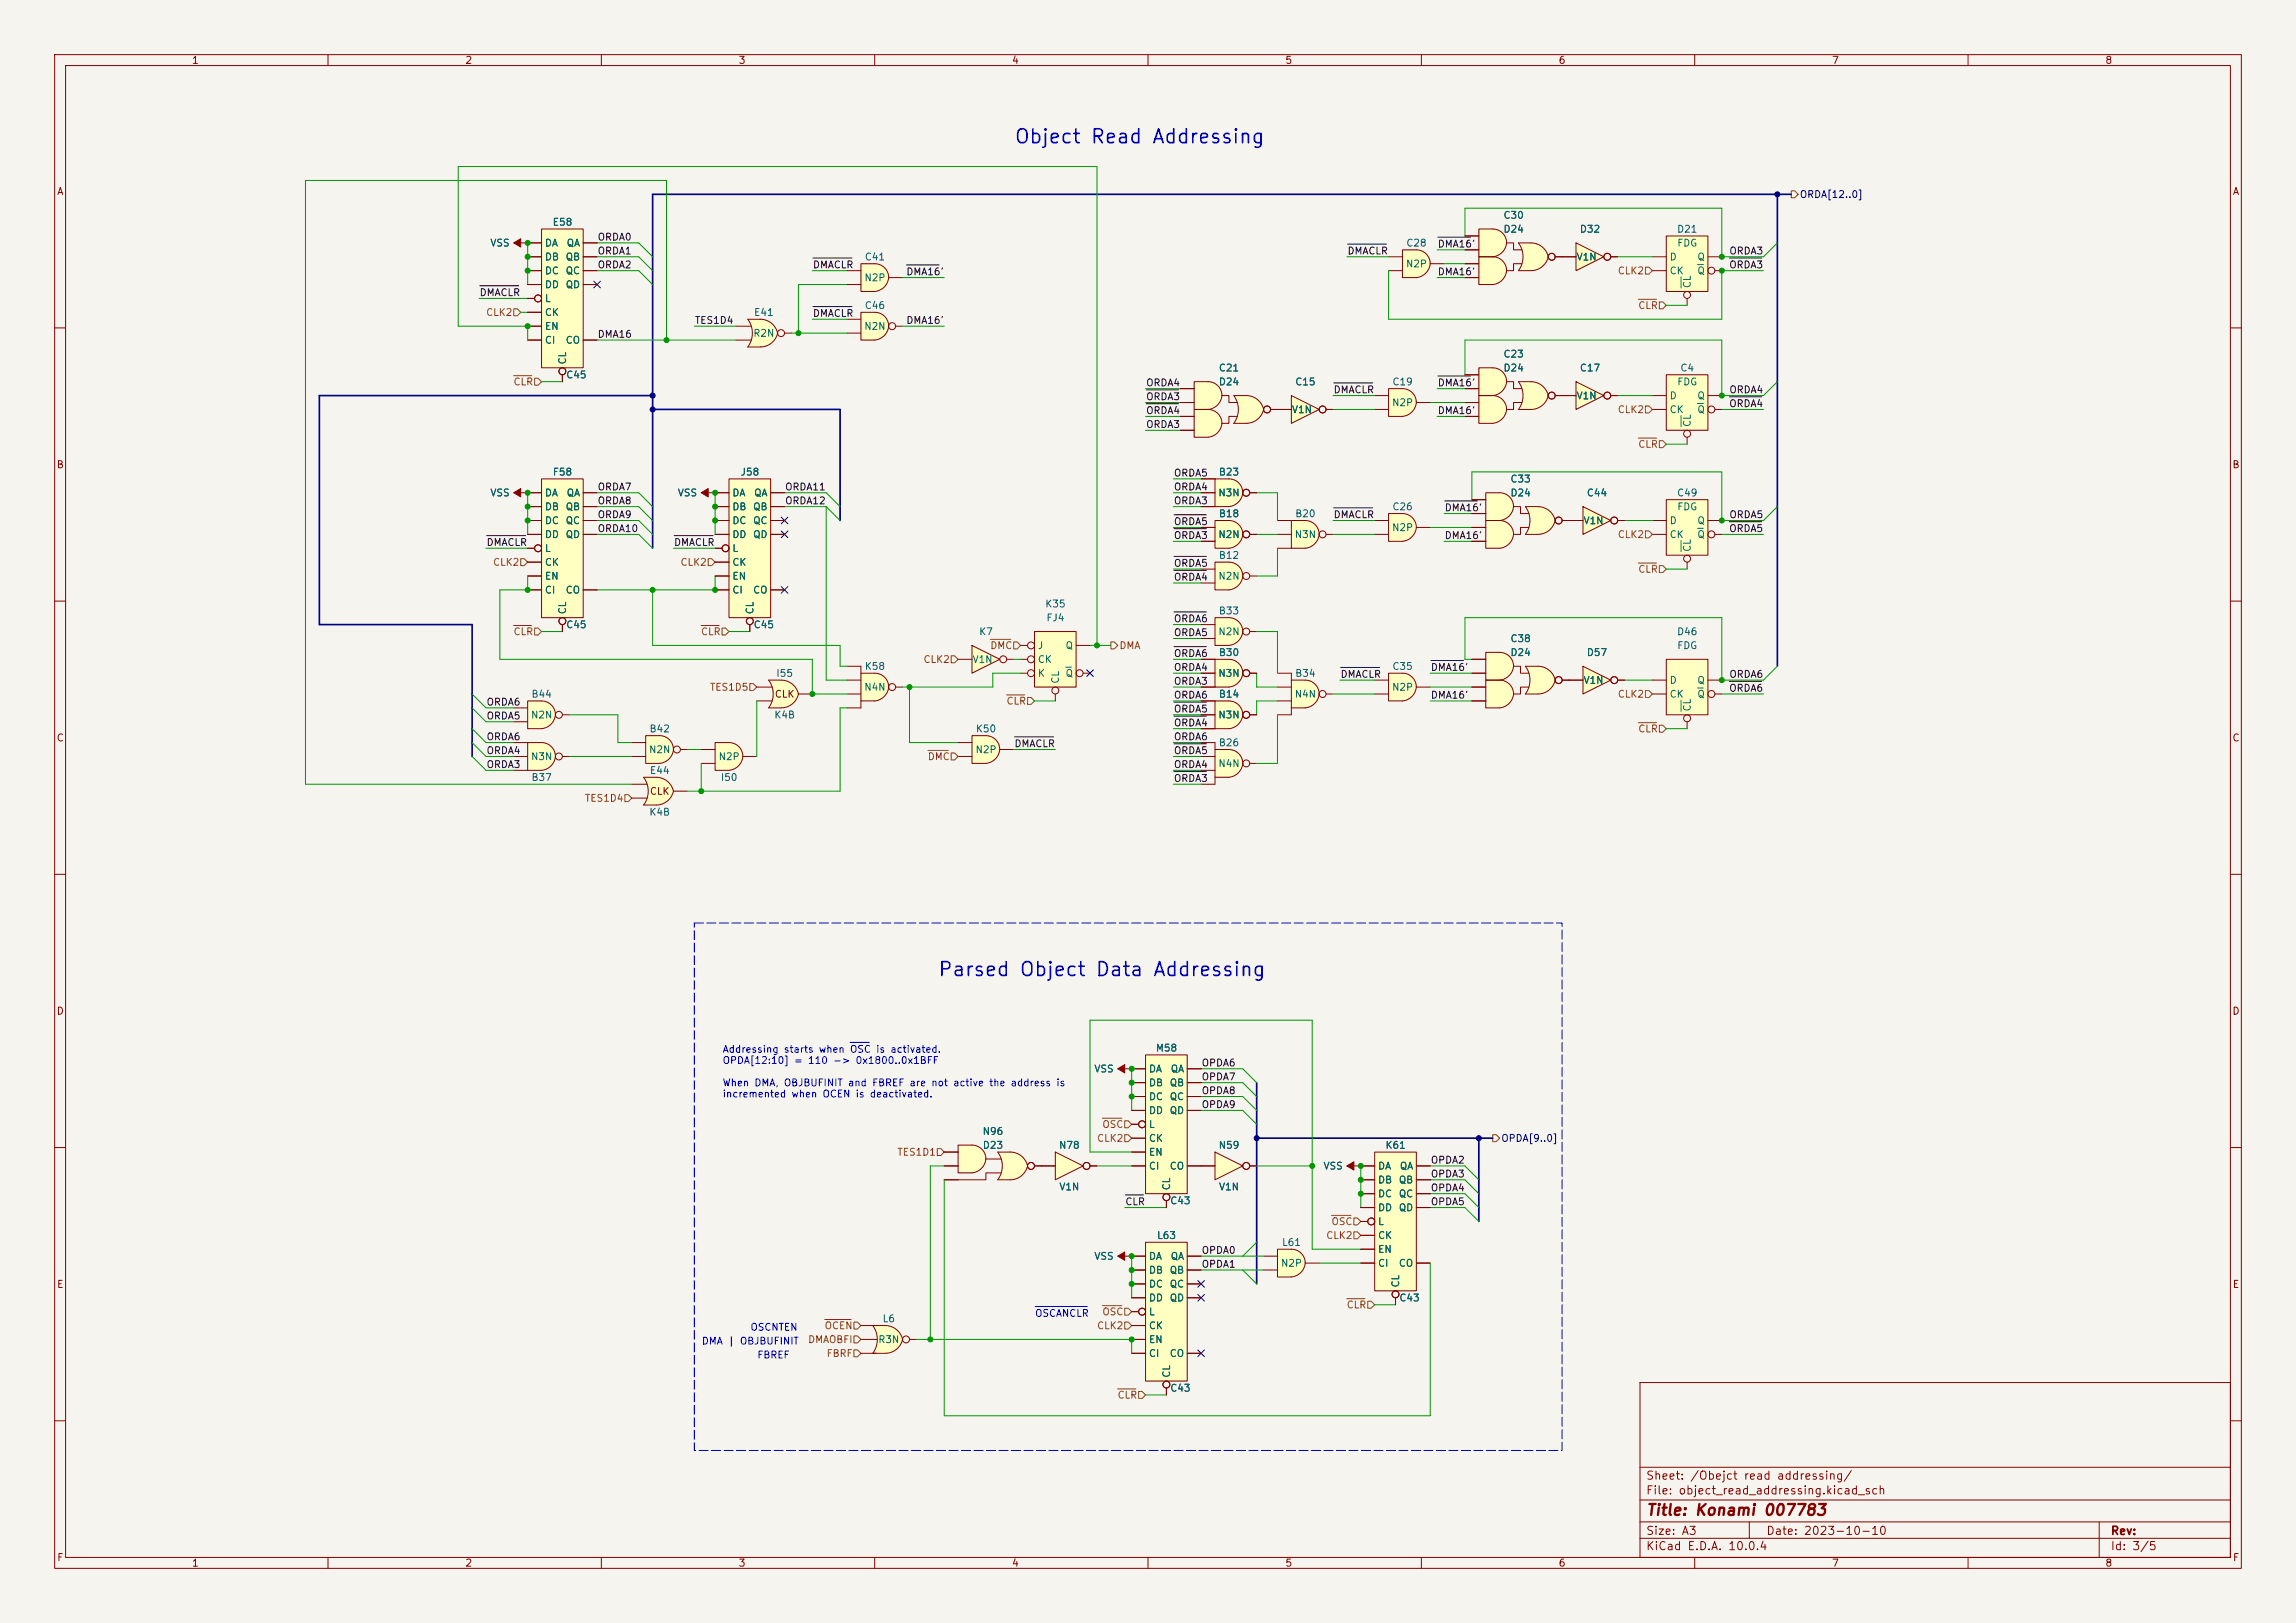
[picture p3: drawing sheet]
<svg xmlns="http://www.w3.org/2000/svg" width="420mm" height="297mm" viewBox="0 0 420 297" stroke-linecap="round" stroke-linejoin="round" font-family="sans-serif">
<defs><g id="words">
<g font-size="2.5" fill="#0000c2">
<text x="185.4" y="26.9">Object Read Addressing</text>
<text x="171.4" y="179.3">Parsed Object Data Addressing</text>
</g>
<text font-size="2" fill="#840000" x="301" y="277.8">Title: Konami 007783</text>
<g font-size="1.5" fill="#840000">
<text x="301" y="273.8">File: object_read_addressing.kicad_sch</text>
<text x="301" y="271.1">Sheet: /Obejct read addressing/</text>
<text x="301" y="281.2">Size: A3</text>
<text x="323" y="281.2">Date: 2023-10-10</text>
<text x="386" y="281.2">Rev:</text>
<text x="301" y="284">KiCad E.D.A. 10.0.4</text>
<text x="386" y="284">Id: 3/5</text>
</g>
<g font-size="1.3" fill="#840000">
<text x="35" y="12">1</text>
<text x="85" y="12">2</text>
<text x="135" y="12">3</text>
<text x="185" y="12">4</text>
<text x="235" y="12">5</text>
<text x="285" y="12">6</text>
<text x="335" y="12">7</text>
<text x="385" y="12">8</text>
<text x="10.3" y="36">A</text>
<text x="408.3" y="36">A</text>
<text x="10.3" y="86">B</text>
<text x="408.2" y="86">B</text>
<text x="141.6" y="128">CLK</text>
<text x="10.3" y="136">C</text>
<text x="408.2" y="136">C</text>
<text x="118.8" y="145.8">CLK</text>
<text x="10.3" y="186">D</text>
<text x="408.2" y="186">D</text>
<text x="10.3" y="236">E</text>
<text x="408.3" y="236">E</text>
<text x="10.3" y="286">F</text>
<text x="35" y="287">1</text>
<text x="85" y="287">2</text>
<text x="135" y="287">3</text>
<text x="185" y="287">4</text>
<text x="235" y="287">5</text>
<text x="285" y="287">6</text>
<text x="335" y="287">7</text>
<text x="385" y="287">8</text>
<text x="408.3" y="286">F</text>
</g>
<g font-size="1.3" fill="#006464">
<text x="101" y="41.6">E58</text>
<text x="274.9" y="40.3">C30</text>
<text x="89.6" y="45.4">VSS</text>
<text x="99.6" y="45.4">DA</text>
<text x="99.6" y="48">DB</text>
<text x="103.4" y="48">QB</text>
<text x="103.5" y="45.4">QA</text>
<text x="158.1" y="48">C41</text>
<text x="257.1" y="45.4">C28</text>
<text x="274.9" y="42.9">D24</text>
<text x="288.3" y="48">V1N</text>
<text x="288.9" y="42.9">D32</text>
<text x="305.3" y="48">D</text>
<text x="306.7" y="42.9">D21</text>
<text x="306.7" y="45.4">FDG</text>
<text x="310.4" y="48">Q</text>
<text x="99.6" y="50.5">DC</text>
<text x="99.6" y="53">DD</text>
<text x="103.4" y="50.5">QC</text>
<text x="103.4" y="53">QD</text>
<text x="158" y="51.8">N2P</text>
<text x="257.1" y="49.2">N2P</text>
<text x="305.3" y="50.5">CK</text>
<text x="309.6" y="52.8" transform="rotate(-90 309.6 52.8)">CL</text>
<text x="310.4" y="50.5">Q</text>
<text x="99.6" y="55.6">L</text>
<text x="99.6" y="58.1">CK</text>
<text x="137.8" y="58.1">E41</text>
<text x="158.1" y="56.9">C46</text>
<text x="99.6" y="60.7">EN</text>
<text x="99.6" y="63.2">CI</text>
<text x="103.4" y="63.2">CO</text>
<text x="137.7" y="61.9">R2N</text>
<text x="158" y="60.7">N2N</text>
<text x="274.9" y="65.7">C23</text>
<text x="103.5" y="69.6">C45</text>
<text x="103.8" y="66.8" transform="rotate(-90 103.8 66.8)">CL</text>
<text x="222.8" y="68.3">C21</text>
<text x="222.8" y="70.8">D24</text>
<text x="236.8" y="70.8">C15</text>
<text x="254.6" y="70.8">C19</text>
<text x="274.9" y="68.3">D24</text>
<text x="288.9" y="68.3">C17</text>
<text x="306.7" y="70.8">FDG</text>
<text x="307.3" y="68.3">C4</text>
<text x="236.2" y="75.9">V1N</text>
<text x="254.5" y="74.6">N2P</text>
<text x="288.3" y="73.4">V1N</text>
<text x="305.3" y="73.4">D</text>
<text x="305.3" y="75.9">CK</text>
<text x="310.4" y="73.4">Q</text>
<text x="310.4" y="75.9">Q</text>
<text x="309.6" y="78.2" transform="rotate(-90 309.6 78.2)">CL</text>
<text x="101" y="87.3">F58</text>
<text x="135.4" y="87.3">J58</text>
<text x="222.8" y="87.3">B23</text>
<text x="276.2" y="88.6">C33</text>
<text x="89.6" y="91.1">VSS</text>
<text x="99.6" y="91.1">DA</text>
<text x="99.6" y="93.7">DB</text>
<text x="103.4" y="93.7">QB</text>
<text x="103.5" y="91.1">QA</text>
<text x="123.9" y="91.1">VSS</text>
<text x="133.9" y="91.1">DA</text>
<text x="133.9" y="93.7">DB</text>
<text x="137.7" y="93.7">QB</text>
<text x="137.8" y="91.1">QA</text>
<text x="222.8" y="91.1">N3N</text>
<text x="222.8" y="95">B18</text>
<text x="236.8" y="95">B20</text>
<text x="254.6" y="93.7">C26</text>
<text x="276.2" y="91.1">D24</text>
<text x="290.2" y="91.1">C44</text>
<text x="306.7" y="91.1">C49</text>
<text x="306.7" y="93.7">FDG</text>
<text x="99.6" y="96.2">DC</text>
<text x="99.6" y="98.8">DD</text>
<text x="99.6" y="101.3">L</text>
<text x="103.4" y="96.2">QC</text>
<text x="103.4" y="98.8">QD</text>
<text x="133.9" y="96.2">DC</text>
<text x="133.9" y="98.8">DD</text>
<text x="133.9" y="101.3">L</text>
<text x="137.7" y="96.2">QC</text>
<text x="137.7" y="98.8">QD</text>
<text x="222.8" y="98.8">N2N</text>
<text x="236.7" y="98.8">N3N</text>
<text x="254.5" y="97.5">N2P</text>
<text x="289.6" y="96.2">V1N</text>
<text x="305.3" y="96.2">D</text>
<text x="305.3" y="98.8">CK</text>
<text x="309.6" y="101.1" transform="rotate(-90 309.6 101.1)">CL</text>
<text x="310.4" y="96.2">Q</text>
<text x="310.4" y="98.8">Q</text>
<text x="99.6" y="103.8">CK</text>
<text x="99.6" y="106.4">EN</text>
<text x="133.9" y="103.8">CK</text>
<text x="133.9" y="106.4">EN</text>
<text x="222.8" y="106.4">N2N</text>
<text x="222.8" y="102.6">B12</text>
<text x="99.6" y="108.9">CI</text>
<text x="103.4" y="108.9">CO</text>
<text x="103.8" y="112.5" transform="rotate(-90 103.8 112.5)">CL</text>
<text x="133.9" y="108.9">CI</text>
<text x="137.7" y="108.9">CO</text>
<text x="138.1" y="112.5" transform="rotate(-90 138.1 112.5)">CL</text>
<text x="191.1" y="111.5">K35</text>
<text x="222.8" y="112.7">B33</text>
<text x="103.5" y="115.3">C45</text>
<text x="137.8" y="115.3">C45</text>
<text x="179" y="116.5">K7</text>
<text x="189.7" y="119.1">J</text>
<text x="191.3" y="114">FJ4</text>
<text x="194.8" y="119.1">Q</text>
<text x="222.8" y="116.5">N2N</text>
<text x="276.2" y="117.8">C38</text>
<text x="306.7" y="116.5">D46</text>
<text x="306.7" y="119.1">FDG</text>
<text x="141.9" y="124.2">I55</text>
<text x="158.1" y="122.9">K58</text>
<text x="177.8" y="121.6">V1N</text>
<text x="189.7" y="121.6">CK</text>
<text x="189.7" y="124.2">K</text>
<text x="194" y="125.2" transform="rotate(-90 194 125.2)">CL</text>
<text x="194.8" y="124.2">Q</text>
<text x="222.8" y="124.2">N3N</text>
<text x="222.8" y="120.4">B30</text>
<text x="236.8" y="124.2">B34</text>
<text x="254.6" y="122.9">C35</text>
<text x="276.2" y="120.4">D24</text>
<text x="289.6" y="125.4">V1N</text>
<text x="290.2" y="120.4">D57</text>
<text x="305.3" y="125.4">D</text>
<text x="310.4" y="125.4">Q</text>
<text x="97" y="131.8">N2N</text>
<text x="97.1" y="128">B44</text>
<text x="141.5" y="131.8">K4B</text>
<text x="158" y="126.7">N4N</text>
<text x="222.8" y="131.8">N3N</text>
<text x="222.8" y="128">B14</text>
<text x="236.7" y="128">N4N</text>
<text x="254.5" y="126.7">N2P</text>
<text x="305.3" y="128">CK</text>
<text x="309.6" y="130.3" transform="rotate(-90 309.6 130.3)">CL</text>
<text x="310.4" y="128">Q</text>
<text x="118.7" y="134.3">B42</text>
<text x="178.4" y="134.3">K50</text>
<text x="222.8" y="136.9">B26</text>
<text x="97" y="139.4">N3N</text>
<text x="97.1" y="143.2">B37</text>
<text x="118.6" y="138.1">N2N</text>
<text x="118.8" y="141.9">E44</text>
<text x="131.3" y="139.4">N2P</text>
<text x="131.7" y="143.2">I50</text>
<text x="178.3" y="138.1">N2P</text>
<text x="222.8" y="140.7">N4N</text>
<text x="118.7" y="149.6">K4B</text>
<text x="200.1" y="196.6">VSS</text>
<text x="210.1" y="196.6">DA</text>
<text x="211.3" y="192.7">M58</text>
<text x="214" y="196.6">QA</text>
<text x="210.1" y="199.1">DB</text>
<text x="210.1" y="201.6">DC</text>
<text x="213.9" y="199.1">QB</text>
<text x="213.9" y="201.6">QC</text>
<text x="179.6" y="208">N96</text>
<text x="210.1" y="204.2">DD</text>
<text x="210.1" y="206.7">L</text>
<text x="210.1" y="209.3">CK</text>
<text x="213.9" y="204.2">QD</text>
<text x="179.7" y="210.5">D23</text>
<text x="193.6" y="210.5">N78</text>
<text x="210.1" y="211.8">EN</text>
<text x="210.1" y="214.3">CI</text>
<text x="213.9" y="214.3">CO</text>
<text x="222.8" y="210.5">N59</text>
<text x="242" y="214.3">VSS</text>
<text x="252" y="214.3">DA</text>
<text x="253.3" y="210.5">K61</text>
<text x="255.9" y="214.3">QA</text>
<text x="193.7" y="218.1">V1N</text>
<text x="214" y="220.7">C43</text>
<text x="214.3" y="217.9" transform="rotate(-90 214.3 217.9)">CL</text>
<text x="222.9" y="218.1">V1N</text>
<text x="252" y="216.9">DB</text>
<text x="252" y="219.4">DC</text>
<text x="252" y="222">DD</text>
<text x="255.8" y="216.9">QB</text>
<text x="255.8" y="219.4">QC</text>
<text x="255.8" y="222">QD</text>
<text x="211.5" y="227">L63</text>
<text x="252" y="224.5">L</text>
<text x="252" y="227">CK</text>
<text x="200.1" y="230.8">VSS</text>
<text x="210.1" y="230.8">DA</text>
<text x="210.1" y="233.4">DB</text>
<text x="213.9" y="233.4">QB</text>
<text x="214" y="230.8">QA</text>
<text x="234.2" y="232.1">N2P</text>
<text x="234.4" y="228.3">L61</text>
<text x="252" y="229.6">EN</text>
<text x="252" y="232.1">CI</text>
<text x="255.8" y="232.1">CO</text>
<text x="210.1" y="235.9">DC</text>
<text x="210.1" y="238.5">DD</text>
<text x="213.9" y="235.9">QC</text>
<text x="213.9" y="238.5">QD</text>
<text x="255.9" y="238.5">C43</text>
<text x="256.2" y="235.7" transform="rotate(-90 256.2 235.7)">CL</text>
<text x="161.3" y="242.3">L6</text>
<text x="210.1" y="241">L</text>
<text x="210.1" y="243.5">CK</text>
<text x="160.6" y="246.1">R3N</text>
<text x="210.1" y="246.1">EN</text>
<text x="210.1" y="248.6">CI</text>
<text x="213.9" y="248.6">CO</text>
<text x="214" y="255">C43</text>
<text x="214.3" y="252.2" transform="rotate(-90 214.3 252.2)">CL</text>
</g>
<g font-size="1.3" fill="#000084">
<text x="329.1" y="36.5">ORDA[12..0]</text>
<text x="274.5" y="209.3">OPDA[9..0]</text>
</g>
<g font-size="1.3" fill="#0f0f0f">
<text x="109.2" y="46.9">ORDA1</text>
<text x="109.2" y="44.3">ORDA0</text>
<text x="246.4" y="46.9">DMACLR</text>
<text x="262.9" y="45.6">DMA16'</text>
<text x="316.2" y="46.9">ORDA3</text>
<text x="109.2" y="49.4">ORDA2</text>
<text x="148.6" y="49.4">DMACLR</text>
<text x="165.7" y="50.7">DMA16'</text>
<text x="262.9" y="50.7">DMA16'</text>
<text x="316.2" y="49.4">ORDA3</text>
<text x="87.6" y="54.5">DMACLR</text>
<text x="127" y="59.6">TES1D4</text>
<text x="148.6" y="58.3">DMACLR</text>
<text x="165.7" y="59.6">DMA16'</text>
<text x="109.2" y="62.1">DMA16</text>
<text x="209.5" y="71">ORDA4</text>
<text x="262.9" y="71">DMA16'</text>
<text x="209.5" y="73.5">ORDA3</text>
<text x="209.5" y="76.1">ORDA4</text>
<text x="243.8" y="72.3">DMACLR</text>
<text x="262.9" y="76.1">DMA16'</text>
<text x="316.2" y="74.8">ORDA4</text>
<text x="316.2" y="72.3">ORDA4</text>
<text x="209.5" y="78.6">ORDA3</text>
<text x="214.6" y="87.5">ORDA5</text>
<text x="109.2" y="90">ORDA7</text>
<text x="109.2" y="95.1">ORDA9</text>
<text x="109.2" y="92.6">ORDA8</text>
<text x="143.5" y="90">ORDA11</text>
<text x="143.5" y="92.6">ORDA12</text>
<text x="214.6" y="90">ORDA4</text>
<text x="214.6" y="92.6">ORDA3</text>
<text x="243.8" y="95.1">DMACLR</text>
<text x="264.2" y="93.9">DMA16'</text>
<text x="316.2" y="95.1">ORDA5</text>
<text x="88.9" y="100.2">DMACLR</text>
<text x="109.2" y="97.7">ORDA10</text>
<text x="123.2" y="100.2">DMACLR</text>
<text x="214.6" y="98.9">ORDA3</text>
<text x="214.6" y="96.4">ORDA5</text>
<text x="264.2" y="98.9">DMA16'</text>
<text x="316.2" y="97.7">ORDA5</text>
<text x="214.6" y="106.6">ORDA4</text>
<text x="214.6" y="104">ORDA5</text>
<text x="214.6" y="116.7">ORDA5</text>
<text x="214.6" y="114.2">ORDA6</text>
<text x="214.6" y="125.6">ORDA3</text>
<text x="214.6" y="123.1">ORDA4</text>
<text x="214.6" y="120.5">ORDA6</text>
<text x="245.1" y="124.3">DMACLR</text>
<text x="261.6" y="123.1">DMA16'</text>
<text x="316.2" y="124.3">ORDA6</text>
<text x="88.9" y="132">ORDA5</text>
<text x="88.9" y="129.4">ORDA6</text>
<text x="214.6" y="128.1">ORDA6</text>
<text x="214.6" y="130.7">ORDA5</text>
<text x="261.6" y="128.1">DMA16'</text>
<text x="316.2" y="126.9">ORDA6</text>
<text x="88.9" y="135.8">ORDA6</text>
<text x="185.5" y="137">DMACLR</text>
<text x="214.6" y="133.2">ORDA4</text>
<text x="214.6" y="135.8">ORDA6</text>
<text x="88.9" y="138.3">ORDA4</text>
<text x="88.9" y="140.8">ORDA3</text>
<text x="214.6" y="138.3">ORDA5</text>
<text x="214.6" y="143.4">ORDA3</text>
<text x="214.6" y="140.8">ORDA4</text>
<text x="219.7" y="198">OPDA7</text>
<text x="219.7" y="195.5">OPDA6</text>
<text x="219.7" y="200.5">OPDA8</text>
<text x="219.7" y="203.1">OPDA9</text>
<text x="261.6" y="213.2">OPDA2</text>
<text x="261.6" y="215.8">OPDA3</text>
<text x="205.7" y="220.9">CLR</text>
<text x="261.6" y="218.3">OPDA4</text>
<text x="261.6" y="220.9">OPDA5</text>
<text x="219.7" y="229.7">OPDA0</text>
<text x="219.7" y="232.3">OPDA1</text>
</g>
<g font-size="1.3" fill="#725600">
<text x="295.8" y="50.5">CLK2</text>
<text x="88.8" y="58.1">CLK2</text>
<text x="299.6" y="56.9">CLR</text>
<text x="93.8" y="70.8">CLR</text>
<text x="295.8" y="75.9">CLK2</text>
<text x="299.6" y="82.3">CLR</text>
<text x="295.8" y="98.8">CLK2</text>
<text x="90.1" y="103.8">CLK2</text>
<text x="124.4" y="103.8">CLK2</text>
<text x="299.6" y="105.1">CLR</text>
<text x="93.8" y="116.5">CLR</text>
<text x="128.1" y="116.5">CLR</text>
<text x="181" y="119.1">DMC</text>
<text x="204.7" y="119.1">DMA</text>
<text x="168.8" y="121.6">CLK2</text>
<text x="129.8" y="126.7">TES1D5</text>
<text x="184" y="129.2">CLR</text>
<text x="295.8" y="128">CLK2</text>
<text x="299.6" y="134.3">CLR</text>
<text x="169.6" y="139.4">DMC</text>
<text x="106.9" y="147">TES1D4</text>
<text x="200.6" y="209.3">CLK2</text>
<text x="201.5" y="206.7">OSC</text>
<text x="164" y="211.8">TES1D1</text>
<text x="242.5" y="227">CLK2</text>
<text x="243.4" y="224.5">OSC</text>
<text x="246.2" y="239.7">CLR</text>
<text x="150.7" y="243.5">OCEN</text>
<text x="200.6" y="243.5">CLK2</text>
<text x="201.5" y="241">OSC</text>
<text x="147.7" y="246.1">DMAOBFI</text>
<text x="151.1" y="248.6">FBRF</text>
<text x="204.3" y="256.2">CLR</text>
</g>
<g font-size="1.3" fill="#0000c2">
<text x="132.1" y="193">Addressing starts when OSC is activated.</text>
<text x="132.1" y="195">OPDA[12:10] = 110 -&gt; 0x1800..0x1BFF</text>
<text x="132.1" y="199.1">When DMA, OBJBUFINIT and FBREF are not active the address is</text>
<text x="132.1" y="201.1">incremented when OCEN is deactivated.</text>
<text x="137.2" y="243.8">OSCNTEN</text>
<text x="189.2" y="241.3">OSCANCLR</text>
<text x="128.3" y="246.4">DMA | OBJBUFINIT</text>
<text x="138.4" y="248.9">FBREF</text>
</g>
</g></defs>
<path d="M0 0h420v297h-420z" fill="#f5f4ef" stroke="#f5f4ef" stroke-width=".18"/>
<g fill="none" stroke="#840000" stroke-width=".18">
<path d="M10 10h400v277h-400zM12 12h396v273h-396zM60 10v2M110 10v2M160 10v2M210 10v2M260 10v2M310 10v2M360 10v2M10 60h2M408 60h2M10 110h2"/>
<path d="M408 110h2M10 160h2M408 160h2M10 210h2M408 210h2M300 253h108v32h-108zM10 260h2M300 278.5h108M300 274.5h108M300 268.5h108M320 278.5v3M384 278.5v6.5"/>
<path d="M408 260h2M60 285v2M110 285v2M160 285v2M210 285v2M260 285v2M300 281.5h108M310 285v2M360 285v2"/>
</g>
<path d="M224.5 122.9l2.8 .3a2.82 2.82 0 0 1-2.5 2.5z" fill="#ffffc2" stroke="#ffffc2" stroke-width=".18"/>
<path d="M222.2 120.7h2.6v5h-2.6z" fill="#ffffc2"/>
<g fill="#ffffc2" stroke="#ffffc2" stroke-width=".18">
<path d="M224.8 120.7a2.54 2.54 0 0 1 2.5 2.5h-2.5z"/>
<path d="M256.3 96.3l2.8 .2a2.82 2.82 0 0 1-2.6 2.6z"/>
</g>
<g fill="none" stroke="#840000" stroke-width=".18">
<path d="M219.7 120.7h2.5M219.7 123.2h2.5M219.7 125.7h2.5M222.2 120.7h2.6a2.53 2.53 0 0 1 2.5 2.4 2.53 2.53 0 0 1-2.3 2.6h-2.8zM228.6 123.2h1.3"/>
<circle cx="228" cy="123.2" r=".63"/>
</g>
<path d="M254 94h2.5v5.1h-2.5z" fill="#ffffc2"/>
<g fill="#ffffc2" stroke="#ffffc2" stroke-width=".18">
<path d="M256.5 94a2.54 2.54 0 0 1 2.6 2.5h-2.6z"/>
<path d="M224.5 139.4l2.8 .3a2.82 2.82 0 0 1-2.5 2.5z"/>
</g>
<path d="M251.5 95.3h2.5M251.5 97.8h2.5M254 94h2.5a2.53 2.53 0 0 1 2.6 2.4 2.53 2.53 0 0 1-2.3 2.6l-2.8 .1zM259.1 96.5h2.5" fill="none" stroke="#840000" stroke-width=".18"/>
<path d="M222.2 137.2h2.6v5h-2.6z" fill="#ffffc2"/>
<g fill="#ffffc2" stroke="#ffffc2" stroke-width=".18">
<path d="M224.8 137.2a2.54 2.54 0 0 1 2.5 2.5h-2.5z"/>
<path d="M180.1 136.9l2.8 .3a2.82 2.82 0 0 1-2.6 2.5z"/>
</g>
<g fill="none" stroke="#840000" stroke-width=".18">
<path d="M219.7 135.9h2.5v1.3M219.7 138.4h2.5M222.2 137.2h2.6a2.53 2.53 0 0 1 2.5 2.4 2.53 2.53 0 0 1-2.3 2.6h-2.8zM228.6 139.7h1.3M219.7 141h2.5M222.2 142.2v1.3h-2.5"/>
<circle cx="228" cy="139.7" r=".63"/>
</g>
<path d="M177.8 134.6h2.5v5.1h-2.5z" fill="#ffffc2"/>
<g fill="#ffffc2" stroke="#ffffc2" stroke-width=".18">
<path d="M180.3 134.6a2.54 2.54 0 0 1 2.6 2.6h-2.6z"/>
<path d="M274.1 92.4l2.8 .3a2.82 2.82 0 0 1-2.6 2.6z"/>
<path d="M274.1 97.5l2.8 .3a2.82 2.82 0 0 1-2.6 2.5z"/>
</g>
<path d="M175.3 135.9h2.5M175.3 138.4h2.5M177.8 134.6h2.5a2.53 2.53 0 0 1 2.6 2.4 2.53 2.53 0 0 1-2.3 2.7h-2.8zM182.9 137.2h2.5" fill="none" stroke="#840000" stroke-width=".18"/>
<g fill="#ffffc2">
<path d="M271.8 90.2h2.5v5.1h-2.5z"/>
<path d="M271.8 95.3h2.5v5h-2.5z"/>
</g>
<g fill="#ffffc2" stroke="#ffffc2" stroke-width=".18">
<path d="M274.3 90.2a2.54 2.54 0 0 1 2.6 2.5h-2.6z"/>
<path d="M274.3 95.3a2.54 2.54 0 0 1 2.6 2.5h-2.6z"/>
</g>
<path d="M279 92.7h2.3" fill="none" stroke="#ffffc2" stroke-width=".18"/>
<path d="M279 92.7h2.3v5.1h-2.3a4.3 4.3 0 0 0 0-5.1z" fill="#ffffc2"/>
<g fill="#ffffc2" stroke="#ffffc2" stroke-width=".18">
<path d="M281.3 94.5l3.2 .8a3.2 3.2 0 0 1-3.2 2.5z"/>
<path d="M281.3 92.7a3.3 3.3 0 0 1 3.2 2.5l-3.2 .8z"/>
<path d="M274.1 121.7l2.8 .2a2.82 2.82 0 0 1-2.6 2.6z"/>
<path d="M274.1 126.7l2.8 .3a2.82 2.82 0 0 1-2.6 2.5z"/>
</g>
<g fill="none" stroke="#840000" stroke-width=".18">
<path d="M269.2 91.4h2.6M269.2 94h2.6M269.2 96.5h2.6M269.2 99.1h2.6M274.3 95.3h-2.5v5h2.5a2.82 2.82 0 0 0 2.6-2.5M274.3 95.3a2.54 2.54 0 0 1 2.6 2.5M276.9 92.7a2.82 2.82 0 0 1-2.6 2.6M276.9 92.7a2.54 2.54 0 0 0-2.6-2.5h-2.5v5.1h2.5M276.9 92.7h1.2v1.3h1.6M279 92.7h2.3a3.1 3.1 0 0 1 3.1 2.7 3.2 3.2 0 0 1-3.1 2.4M279 92.7a4.3 4.3 0 0 1 0 5.1M279.7 96.5h-1.6v1.3h-1.2"/>
<path d="M285.7 95.3h1.3"/>
<circle cx="285.1" cy="95.2" r=".63"/>
</g>
<path d="M279 97.8h2.3z" fill="#840000" stroke="#840000" stroke-width=".18"/>
<g fill="#ffffc2">
<path d="M271.8 119.4h2.5v5.1h-2.5z"/>
<path d="M271.8 124.5h2.5v5h-2.5z"/>
</g>
<g fill="#ffffc2" stroke="#ffffc2" stroke-width=".18">
<path d="M274.3 119.4a2.54 2.54 0 0 1 2.6 2.5h-2.6z"/>
<path d="M274.3 124.5a2.54 2.54 0 0 1 2.6 2.5h-2.6z"/>
</g>
<path d="M279 121.9h2.3" fill="none" stroke="#ffffc2" stroke-width=".18"/>
<path d="M279 121.9h2.3v5.1h-2.3a4.3 4.3 0 0 0 0-5.1z" fill="#ffffc2"/>
<g fill="#ffffc2" stroke="#ffffc2" stroke-width=".18">
<path d="M281.3 123.8l3.2 .7a3.2 3.2 0 0 1-3.2 2.5z"/>
<path d="M281.3 121.9a3.3 3.3 0 0 1 3.2 2.6l-3.2 .7z"/>
</g>
<g fill="none" stroke="#840000" stroke-width=".18">
<path d="M269.2 120.7h2.6M269.2 123.2h2.6M269.2 125.7h2.6M269.2 128.3h2.6M274.3 124.5h-2.5v5h2.5a2.82 2.82 0 0 0 2.6-2.5M274.3 124.5a2.54 2.54 0 0 1 2.6 2.5M276.9 121.9a2.82 2.82 0 0 1-2.6 2.6M276.9 121.9a2.54 2.54 0 0 0-2.6-2.5h-2.5v5.1h2.5M276.9 121.9h1.2v1.3h1.6M279 121.9h2.3a3.1 3.1 0 0 1 3.1 2.7 3.2 3.2 0 0 1-3.1 2.4M279 121.9a4.3 4.3 0 0 1 0 5.1M279.7 125.7h-1.6v1.3h-1.2"/>
<path d="M285.7 124.5h1.3"/>
<circle cx="285.1" cy="124.5" r=".63"/>
</g>
<path d="M279 127h2.3z" fill="#840000" stroke="#840000" stroke-width=".18"/>
<path d="M99.1 87.6h7.6v25.4h-7.6z" fill="#ffffc2"/>
<g fill="none" stroke="#840000" stroke-width=".18">
<path d="M96.5 90.2h2.6M96.5 92.7h2.6M96.5 95.3h2.6M96.5 97.8h2.6M99.1 87.6h7.6v25.4h-7.6zM106.7 90.2h2.5M106.7 92.7h2.5M106.7 95.3h2.5M106.7 97.8h2.5M96.5 100.3h1.3M96.5 102.9h2.6M96.5 105.4h2.6"/>
<path d="M96.5 108h2.6M102.9 114.3v1.3M106.7 108h2.5"/>
<circle cx="98.4" cy="100.3" r=".63"/>
<circle cx="102.9" cy="113.7" r=".63"/>
</g>
<path d="M98.8 130.5l2.8 .3a2.82 2.82 0 0 1-2.5 2.6z" fill="#ffffc2" stroke="#ffffc2" stroke-width=".18"/>
<path d="M96.5 128.3h2.6v5.1h-2.6z" fill="#ffffc2"/>
<path d="M99.1 128.3a2.54 2.54 0 0 1 2.5 2.5h-2.5z" fill="#ffffc2" stroke="#ffffc2" stroke-width=".18"/>
<g fill="none" stroke="#840000" stroke-width=".18">
<path d="M94 129.5h2.5M94 132.1h2.5M96.5 128.3h2.6a2.53 2.53 0 0 1 2.5 2.4 2.53 2.53 0 0 1-2.3 2.6l-2.8 .1zM102.9 130.8h1.2"/>
<circle cx="102.2" cy="130.8" r=".63"/>
</g>
<path d="M289.6 92.7l5 2.6-5 2.5z" fill="#ffffc2"/>
<g fill="none" stroke="#840000" stroke-width=".18">
<path d="M287 95.3h2.6M289.6 92.7l5 2.6-5 2.5zM295.9 95.3h1.3"/>
<circle cx="295.3" cy="95.2" r=".63"/>
</g>
<path d="M304.8 91.4h7.6v10.2h-7.6z" fill="#ffffc2"/>
<g fill="none" stroke="#840000" stroke-width=".18">
<path d="M302.3 95.3h2.5M302.3 97.8h2.5M304.8 91.4h7.6v10.2h-7.6zM312.4 95.3h2.6M313.7 97.8h1.3M308.6 102.9v1.2"/>
<circle cx="313.1" cy="97.8" r=".63"/>
<circle cx="308.6" cy="102.2" r=".63"/>
</g>
<path d="M307.5 98.9v2.1M310.5 96.7h1.1" fill="none" stroke="#006464" stroke-width=".18"/>
<g fill="#ffffc2" stroke="#ffffc2" stroke-width=".18">
<path d="M272.8 69.6l2.8 .3a2.82 2.82 0 0 1-2.6 2.5z"/>
<path d="M272.8 74.7l2.8 .2a2.82 2.82 0 0 1-2.6 2.6z"/>
</g>
<g fill="#ffffc2">
<path d="M270.5 67.3h2.5v5.1h-2.5z"/>
<path d="M270.5 72.4h2.5v5.1h-2.5z"/>
</g>
<g fill="#ffffc2" stroke="#ffffc2" stroke-width=".18">
<path d="M273 67.3a2.54 2.54 0 0 1 2.6 2.6h-2.6z"/>
<path d="M273 72.4a2.54 2.54 0 0 1 2.6 2.5h-2.6z"/>
</g>
<path d="M277.7 69.9h2.3" fill="none" stroke="#ffffc2" stroke-width=".18"/>
<path d="M277.7 69.9h2.3v5h-2.3a4.3 4.3 0 0 0 0-5z" fill="#ffffc2"/>
<g fill="#ffffc2" stroke="#ffffc2" stroke-width=".18">
<path d="M280 71.7l3.2 .7a3.2 3.2 0 0 1-3.2 2.5z"/>
<path d="M280 69.9a3.3 3.3 0 0 1 3.2 2.5l-3.2 .7z"/>
</g>
<g fill="none" stroke="#840000" stroke-width=".18">
<path d="M268 68.6h2.5M268 71.1h2.5M268 73.7h2.5M268 76.2h2.5M273 72.4h-2.5v5.1h2.5a2.82 2.82 0 0 0 2.6-2.6M273 72.4a2.54 2.54 0 0 1 2.6 2.5M275.6 69.9a2.82 2.82 0 0 1-2.6 2.5M275.6 69.9a2.54 2.54 0 0 0-2.6-2.6h-2.5v5.1h2.5M275.6 69.9h1.3v1.2h1.5M278.4 73.7h-1.5v1.2h-1.3M280 74.9a3.3 3.3 0 0 0 3.2-2.5 3.3 3.3 0 0 0-3.2-2.5h-2.2a4.3 4.3 0 0 1 0 5M284.5 72.4h1.2"/>
<circle cx="283.8" cy="72.4" r=".63"/>
</g>
<path d="M277.7 74.9h2.3z" fill="#840000" stroke="#840000" stroke-width=".18"/>
<path d="M288.3 69.9l5.1 2.5-5.1 2.5z" fill="#ffffc2"/>
<g fill="none" stroke="#840000" stroke-width=".18">
<path d="M285.7 72.4h2.6M288.3 69.9l5.1 2.5-5.1 2.5zM294.6 72.4h1.3"/>
<circle cx="294" cy="72.4" r=".63"/>
</g>
<path d="M304.8 68.6h7.6v10.1h-7.6z" fill="#ffffc2"/>
<g fill="none" stroke="#840000" stroke-width=".18">
<path d="M302.3 72.4h2.5M302.3 74.9h2.5M304.8 68.6h7.6v10.1h-7.6zM312.4 72.4h2.6M313.7 74.9h1.3M128.3 90.2h2.5M308.6 80v1.3"/>
<circle cx="308.6" cy="79.4" r=".63"/>
<circle cx="313.1" cy="74.9" r=".63"/>
</g>
<path d="M307.5 76.1v2M310.5 73.8h1.1" fill="none" stroke="#006464" stroke-width=".18"/>
<path d="M128.3 90.2l1.2-.8v1.5z" fill="#840000" stroke="#840000" stroke-width=".18"/>
<path d="M289.6 121.9l5 2.6-5 2.5z" fill="#ffffc2"/>
<g fill="none" stroke="#840000" stroke-width=".18">
<path d="M287 124.5h2.6M289.6 121.9l5 2.6-5 2.5zM295.9 124.5h1.3"/>
<circle cx="295.3" cy="124.5" r=".63"/>
</g>
<path d="M304.8 120.7h7.6v10.1h-7.6z" fill="#ffffc2"/>
<g fill="none" stroke="#840000" stroke-width=".18">
<path d="M302.3 124.5h2.5M302.3 127h2.5M304.8 120.7h7.6v10.1h-7.6zM308.6 132.1v1.3M312.4 124.5h2.6M313.7 127h1.3"/>
<circle cx="308.6" cy="131.4" r=".63"/>
<circle cx="313.1" cy="127" r=".63"/>
</g>
<path d="M307.5 128.1v2.1M310.5 125.9h1.1" fill="none" stroke="#006464" stroke-width=".18"/>
<path d="M133.3 87.6h7.7v25.4h-7.7z" fill="#ffffc2"/>
<g fill="none" stroke="#840000" stroke-width=".18">
<path d="M130.8 90.2h2.5M130.8 92.7h2.5M130.8 95.3h2.5M130.8 97.8h2.5M133.3 87.6h7.7v25.4h-7.7zM141 90.2h2.5M141 92.7h2.5M141 95.3h2.5M141 97.8h2.5M130.8 100.3h1.3M130.8 102.9h2.5M130.8 105.4h2.5"/>
<path d="M130.8 108h2.5M137.2 114.3v1.3M141 108h2.5"/>
<circle cx="132.7" cy="100.3" r=".63"/>
<circle cx="137.2" cy="113.7" r=".63"/>
</g>
<path d="M98.8 138.2l2.8 .2a2.82 2.82 0 0 1-2.5 2.6z" fill="#ffffc2" stroke="#ffffc2" stroke-width=".18"/>
<path d="M96.5 135.9h2.6v5.1h-2.6z" fill="#ffffc2"/>
<path d="M99.1 135.9a2.54 2.54 0 0 1 2.5 2.5h-2.5z" fill="#ffffc2" stroke="#ffffc2" stroke-width=".18"/>
<g fill="none" stroke="#840000" stroke-width=".18">
<path d="M94 135.9h2.5M94 138.4h2.5M96.5 135.9h2.6a2.53 2.53 0 0 1 2.5 2.4 2.53 2.53 0 0 1-2.3 2.6l-2.8 .1zM102.9 138.4h1.2M94 141h2.5"/>
<circle cx="102.2" cy="138.4" r=".63"/>
</g>
<path d="M236.2 72.4l5.1 2.5-5.1 2.6z" fill="#ffffc2"/>
<g fill="none" stroke="#840000" stroke-width=".18">
<path d="M233.7 74.9h2.5M236.2 72.4l5.1 2.5-5.1 2.6zM242.6 74.9h1.2"/>
<circle cx="241.9" cy="74.9" r=".63"/>
</g>
<path d="M256.3 73.4l2.8 .3a2.82 2.82 0 0 1-2.6 2.5z" fill="#ffffc2" stroke="#ffffc2" stroke-width=".18"/>
<path d="M254 71.1h2.5v5.1h-2.5z" fill="#ffffc2"/>
<path d="M256.5 71.1a2.54 2.54 0 0 1 2.6 2.6h-2.6z" fill="#ffffc2" stroke="#ffffc2" stroke-width=".18"/>
<path d="M251.5 72.4h2.5M251.5 74.9h2.5M254 71.1h2.5a2.53 2.53 0 0 1 2.6 2.4 2.53 2.53 0 0 1-2.3 2.7h-2.8zM259.1 73.7h2.5M94 90.2h2.5" fill="none" stroke="#840000" stroke-width=".18"/>
<path d="M94 90.2l1.2-.8v1.5z" fill="#840000" stroke="#840000" stroke-width=".18"/>
<path d="M136.8 58.4h2.3" fill="none" stroke="#ffffc2" stroke-width=".18"/>
<path d="M136.8 58.4h2.3v5.1h-2.3a4.3 4.3 0 0 0 0-5.1z" fill="#ffffc2"/>
<g fill="#ffffc2" stroke="#ffffc2" stroke-width=".18">
<path d="M139.1 60.3l3.1 .7a3.2 3.2 0 0 1-3.1 2.5z"/>
<path d="M139.1 58.4a3.3 3.3 0 0 1 3.1 2.6l-3.1 .7z"/>
<path d="M159.7 50.5l2.9 .3a2.82 2.82 0 0 1-2.6 2.5z"/>
</g>
<g fill="none" stroke="#840000" stroke-width=".18">
<path d="M134.6 59.7h2.8M134.6 62.2h2.8M139.1 63.5a3.3 3.3 0 0 0 3.1-2.5 3.3 3.3 0 0 0-3.1-2.6h-2.3a4.3 4.3 0 0 1 0 5.1M143.5 61h1.3"/>
<circle cx="142.9" cy="61" r=".63"/>
</g>
<path d="M136.8 63.5h2.3z" fill="#840000" stroke="#840000" stroke-width=".18"/>
<path d="M157.5 48.3h2.5v5h-2.5z" fill="#ffffc2"/>
<g fill="#ffffc2" stroke="#ffffc2" stroke-width=".18">
<path d="M160 48.3a2.54 2.54 0 0 1 2.6 2.5h-2.6z"/>
<path d="M224.5 115.3l2.8 .3a2.82 2.82 0 0 1-2.5 2.5z"/>
</g>
<path d="M154.9 49.5h2.6M154.9 52.1h2.6M157.5 48.3h2.5a2.53 2.53 0 0 1 2.6 2.4 2.53 2.53 0 0 1-2.3 2.6h-2.8zM162.6 50.8h2.5" fill="none" stroke="#840000" stroke-width=".18"/>
<path d="M222.2 113h2.6v5.1h-2.6z" fill="#ffffc2"/>
<g fill="#ffffc2" stroke="#ffffc2" stroke-width=".18">
<path d="M224.8 113a2.54 2.54 0 0 1 2.5 2.6h-2.5z"/>
<path d="M177.5 211.8l2.8 .3a2.82 2.82 0 0 1-2.5 2.5z"/>
</g>
<g fill="none" stroke="#840000" stroke-width=".18">
<path d="M219.7 114.3h2.5M219.7 116.8h2.5M222.2 113h2.6a2.53 2.53 0 0 1 2.5 2.4 2.53 2.53 0 0 1-2.3 2.7h-2.8zM228.6 115.6h1.3"/>
<circle cx="228" cy="115.6" r=".63"/>
</g>
<path d="M175.3 209.6h2.5v5h-2.5z" fill="#ffffc2"/>
<path d="M177.8 209.6a2.54 2.54 0 0 1 2.5 2.5h-2.5z" fill="#ffffc2" stroke="#ffffc2" stroke-width=".18"/>
<path d="M182.5 210.8h2.3" fill="none" stroke="#ffffc2" stroke-width=".18"/>
<path d="M182.5 210.8h2.3v5.1h-2.3a4.3 4.3 0 0 0 0-5.1z" fill="#ffffc2"/>
<g fill="#ffffc2" stroke="#ffffc2" stroke-width=".18">
<path d="M184.8 212.7l3.2 .7a3.2 3.2 0 0 1-3.2 2.5z"/>
<path d="M184.8 210.8a3.2 3.2 0 0 1 3.2 2.6l-3.2 .7z"/>
</g>
<g fill="none" stroke="#840000" stroke-width=".18">
<path d="M172.7 210.8h2.6M172.7 213.4h2.6M175.3 209.6h2.5a2.53 2.53 0 0 1 2.5 2.4 2.53 2.53 0 0 1-2.3 2.6h-2.7zM180.3 212.1h2.8M183.1 214.6h-2.8v1.3h-7.6M184.8 215.9a3.3 3.3 0 0 0 3.2-2.5 3.2 3.2 0 0 0-3.2-2.6h-2.3a4.3 4.3 0 0 1 0 5.1M189.2 213.4h1.3"/>
<circle cx="188.6" cy="213.4" r=".63"/>
</g>
<path d="M182.5 215.9h2.3z" fill="#840000" stroke="#840000" stroke-width=".18"/>
<path d="M189.2 115.6h7.6v10.1h-7.6z" fill="#ffffc2"/>
<g fill="none" stroke="#840000" stroke-width=".18">
<path d="M186.7 118.1h1.3M189.2 115.6h7.6v10.1h-7.6zM196.8 118.1h2.6M186.7 120.7h1.3M186.7 123.2h1.3M193 127v1.3M198.1 123.2h1.3"/>
<circle cx="188.6" cy="118.1" r=".63"/>
<circle cx="188.6" cy="120.6" r=".63"/>
<circle cx="188.6" cy="123.2" r=".63"/>
<circle cx="193" cy="126.4" r=".63"/>
<circle cx="197.5" cy="123.2" r=".63"/>
</g>
<path d="M194.9 122.1h1.1" fill="none" stroke="#006464" stroke-width=".18"/>
<path d="M193 210.8l5.1 2.6-5.1 2.5z" fill="#ffffc2"/>
<g fill="none" stroke="#840000" stroke-width=".18">
<path d="M204.5 195.6h2.5M190.5 213.4h2.5M193 210.8l5.1 2.6-5.1 2.5zM199.4 213.4h1.3"/>
<circle cx="198.8" cy="213.4" r=".63"/>
</g>
<path d="M204.5 195.6l1.2-.8v1.5z" fill="#840000" stroke="#840000" stroke-width=".18"/>
<path d="M99.1 41.9h7.6v25.4h-7.6z" fill="#ffffc2"/>
<g fill="none" stroke="#840000" stroke-width=".18">
<path d="M96.5 44.5h2.6M96.5 47h2.6M96.5 49.5h2.6M96.5 52.1h2.6M96.5 54.6h1.3M96.5 57.2h2.6M96.5 59.7h2.6M99.1 41.9h7.6v25.4h-7.6zM106.7 44.5h2.5M106.7 47h2.5M106.7 49.5h2.5M106.7 52.1h2.5"/>
<path d="M96.5 62.2h2.6M102.9 68.6v1.3M106.7 62.2h2.5"/>
<circle cx="98.4" cy="54.6" r=".63"/>
<circle cx="102.9" cy="67.9" r=".63"/>
</g>
<path d="M224.5 105.1l2.8 .3a2.82 2.82 0 0 1-2.5 2.6z" fill="#ffffc2" stroke="#ffffc2" stroke-width=".18"/>
<path d="M222.2 102.9h2.6v5.1h-2.6z" fill="#ffffc2"/>
<g fill="#ffffc2" stroke="#ffffc2" stroke-width=".18">
<path d="M224.8 102.9a2.54 2.54 0 0 1 2.5 2.5h-2.5z"/>
<path d="M238.5 97.5l2.8 .3a2.82 2.82 0 0 1-2.5 2.5z"/>
</g>
<g fill="none" stroke="#840000" stroke-width=".18">
<path d="M219.7 104.1h2.5M219.7 106.7h2.5M222.2 102.9h2.6a2.53 2.53 0 0 1 2.5 2.4 2.53 2.53 0 0 1-2.3 2.6l-2.8 .1zM228.6 105.4h1.3"/>
<circle cx="228" cy="105.4" r=".63"/>
</g>
<path d="M236.2 95.3h2.6v5h-2.6z" fill="#ffffc2"/>
<g fill="#ffffc2" stroke="#ffffc2" stroke-width=".18">
<path d="M238.8 95.3a2.54 2.54 0 0 1 2.5 2.5h-2.5z"/>
<path d="M224.5 97.5l2.8 .3a2.82 2.82 0 0 1-2.5 2.5z"/>
</g>
<g fill="none" stroke="#840000" stroke-width=".18">
<path d="M233.7 95.3h2.5M233.7 97.8h2.5M236.2 95.3h2.6a2.53 2.53 0 0 1 2.5 2.4 2.53 2.53 0 0 1-2.3 2.6h-2.8zM242.6 97.8h1.2M233.7 100.3h2.5"/>
<circle cx="241.9" cy="97.8" r=".63"/>
</g>
<path d="M222.2 95.3h2.6v5h-2.6z" fill="#ffffc2"/>
<g fill="#ffffc2" stroke="#ffffc2" stroke-width=".18">
<path d="M224.8 95.3a2.54 2.54 0 0 1 2.5 2.5h-2.5z"/>
<path d="M224.5 130.5l2.8 .3a2.82 2.82 0 0 1-2.5 2.6z"/>
</g>
<g fill="none" stroke="#840000" stroke-width=".18">
<path d="M219.7 96.5h2.5M219.7 99.1h2.5M222.2 95.3h2.6a2.53 2.53 0 0 1 2.5 2.4 2.53 2.53 0 0 1-2.3 2.6h-2.8zM228.6 97.8h1.3"/>
<circle cx="228" cy="97.8" r=".63"/>
</g>
<path d="M222.2 128.3h2.6v5.1h-2.6z" fill="#ffffc2"/>
<g fill="#ffffc2" stroke="#ffffc2" stroke-width=".18">
<path d="M224.8 128.3a2.54 2.54 0 0 1 2.5 2.5h-2.5z"/>
<path d="M238.5 126.7l2.8 .3a2.82 2.82 0 0 1-2.5 2.5z"/>
</g>
<g fill="none" stroke="#840000" stroke-width=".18">
<path d="M94 44.5h2.5M219.7 128.3h2.5M219.7 130.8h2.5M219.7 133.4h2.5M222.2 128.3h2.6a2.53 2.53 0 0 1 2.5 2.4 2.53 2.53 0 0 1-2.3 2.6l-2.8 .1zM228.6 130.8h1.3"/>
<circle cx="228" cy="130.8" r=".63"/>
</g>
<path d="M94 44.5l1.2-.8v1.5z" fill="#840000" stroke="#840000" stroke-width=".18"/>
<path d="M236.2 124.5h2.6v5h-2.6z" fill="#ffffc2"/>
<g fill="#ffffc2" stroke="#ffffc2" stroke-width=".18">
<path d="M238.8 124.5a2.54 2.54 0 0 1 2.5 2.5h-2.5z"/>
<path d="M120.4 136.9l2.8 .3a2.82 2.82 0 0 1-2.6 2.5z"/>
</g>
<g fill="none" stroke="#840000" stroke-width=".18">
<path d="M233.7 123.2h2.5v1.3M233.7 125.7h2.5M233.7 128.3h2.5M236.2 124.5h2.6a2.53 2.53 0 0 1 2.5 2.4 2.53 2.53 0 0 1-2.3 2.6h-2.8zM236.2 129.5v1.3h-2.5M242.6 127h1.2"/>
<circle cx="241.9" cy="127" r=".63"/>
</g>
<path d="M118.1 134.6h2.5v5.1h-2.5z" fill="#ffffc2"/>
<path d="M120.6 134.6a2.54 2.54 0 0 1 2.6 2.6h-2.6z" fill="#ffffc2" stroke="#ffffc2" stroke-width=".18"/>
<g fill="none" stroke="#840000" stroke-width=".18">
<path d="M115.6 135.9h2.5M115.6 138.4h2.5M118.1 134.6h2.5a2.53 2.53 0 0 1 2.6 2.4 2.53 2.53 0 0 1-2.3 2.7h-2.8zM124.5 137.2h1.2"/>
<circle cx="123.8" cy="137.2" r=".63"/>
</g>
<path d="M117.7 142.2h2.3" fill="none" stroke="#ffffc2" stroke-width=".18"/>
<path d="M117.7 142.2h2.3v5.1h-2.3a4.3 4.3 0 0 0 0-5.1z" fill="#ffffc2"/>
<g fill="#ffffc2" stroke="#ffffc2" stroke-width=".18">
<path d="M120 144.1l3.2 .7a3.2 3.2 0 0 1-3.2 2.5z"/>
<path d="M120 142.2a3.2 3.2 0 0 1 3.2 2.6l-3.2 .7z"/>
<path d="M236 230.9l2.8 .2a2.82 2.82 0 0 1-2.6 2.6z"/>
</g>
<path d="M115.6 143.5h2.8M115.6 146.1h2.8M117.7 142.2h2.3a3.2 3.2 0 0 1 3.2 2.6M117.7 142.2a4.3 4.3 0 0 1 0 5.1M123.2 144.8a3.2 3.2 0 0 1-3.2 2.5M123.2 144.8h2.5" fill="none" stroke="#840000" stroke-width=".18"/>
<path d="M117.7 147.3h2.3z" fill="#840000" stroke="#840000" stroke-width=".18"/>
<path d="M233.7 228.6h2.5v5.1h-2.5z" fill="#ffffc2"/>
<g fill="#ffffc2" stroke="#ffffc2" stroke-width=".18">
<path d="M236.2 228.6a2.54 2.54 0 0 1 2.6 2.5h-2.6z"/>
<path d="M224.5 89.9l2.8 .3a2.82 2.82 0 0 1-2.5 2.5z"/>
</g>
<path d="M231.1 229.9h2.6M231.1 232.4h2.6M233.7 228.6h2.5a2.53 2.53 0 0 1 2.6 2.4 2.53 2.53 0 0 1-2.3 2.6l-2.8 .1zM238.8 231.1h2.5" fill="none" stroke="#840000" stroke-width=".18"/>
<path d="M222.2 87.6h2.6v5.1h-2.6z" fill="#ffffc2"/>
<g fill="#ffffc2" stroke="#ffffc2" stroke-width=".18">
<path d="M224.8 87.6a2.54 2.54 0 0 1 2.5 2.6h-2.5z"/>
<path d="M220.7 72.1l2.8 .3a2.82 2.82 0 0 1-2.5 2.5z"/>
<path d="M220.7 77.2l2.8 .3a2.82 2.82 0 0 1-2.5 2.5z"/>
</g>
<g fill="none" stroke="#840000" stroke-width=".18">
<path d="M219.7 87.6h2.5M219.7 90.2h2.5M219.7 92.7h2.5M222.2 87.6h2.6a2.53 2.53 0 0 1 2.5 2.4 2.53 2.53 0 0 1-2.3 2.7h-2.8zM228.6 90.2h1.3"/>
<circle cx="228" cy="90.2" r=".63"/>
</g>
<g fill="#ffffc2">
<path d="M218.4 69.9h2.6v5h-2.6z"/>
<path d="M218.4 74.9h2.6v5.1h-2.6z"/>
</g>
<g fill="#ffffc2" stroke="#ffffc2" stroke-width=".18">
<path d="M221 69.9a2.54 2.54 0 0 1 2.5 2.5h-2.5z"/>
<path d="M221 74.9a2.54 2.54 0 0 1 2.5 2.6h-2.5z"/>
</g>
<path d="M225.7 72.4h2.3" fill="none" stroke="#ffffc2" stroke-width=".18"/>
<path d="M225.7 72.4h2.3v5.1h-2.3a4.3 4.3 0 0 0 0-5.1z" fill="#ffffc2"/>
<g fill="#ffffc2" stroke="#ffffc2" stroke-width=".18">
<path d="M228 74.2l3.1 .7a3.2 3.2 0 0 1-3.1 2.6z"/>
<path d="M228 72.4a3.2 3.2 0 0 1 3.1 2.5l-3.1 .7z"/>
</g>
<g fill="none" stroke="#840000" stroke-width=".18">
<path d="M215.9 71.1h2.5M215.9 73.7h2.5M215.9 76.2h2.5M215.9 78.7h2.5M221 74.9h-2.6v5.1h2.6a2.82 2.82 0 0 0 2.5-2.5M221 74.9a2.54 2.54 0 0 1 2.5 2.6M223.5 72.4a2.82 2.82 0 0 1-2.5 2.5M223.5 72.4a2.54 2.54 0 0 0-2.5-2.5h-2.6v5h2.6M223.5 72.4h1.3v1.3h1.5M226.3 76.2h-1.5v1.3h-1.3M228 77.5a3.3 3.3 0 0 0 3.1-2.6 3.2 3.2 0 0 0-3.1-2.5h-2.3a4.3 4.3 0 0 1 0 5.1M232.4 74.9h1.3"/>
<circle cx="231.8" cy="74.9" r=".63"/>
</g>
<path d="M225.7 77.5h2.3z" fill="#840000" stroke="#840000" stroke-width=".18"/>
<path d="M251.5 210.8h7.6v25.4h-7.6z" fill="#ffffc2"/>
<g fill="none" stroke="#840000" stroke-width=".18">
<path d="M246.4 213.4h5.1M248.9 215.9h2.6M248.9 218.4h2.6M251.5 210.8h7.6v25.4h-7.6zM259.1 213.4h2.5M259.1 215.9h2.5M259.1 218.4h2.5M248.9 221h2.6M248.9 223.5h1.3M248.9 226.1h2.6M248.9 228.6h2.6M248.9 231.1h2.6"/>
<path d="M255.3 237.5v1.3M259.1 221h2.5M259.1 231.1h2.5"/>
<circle cx="250.8" cy="223.5" r=".63"/>
<circle cx="255.3" cy="236.9" r=".63"/>
</g>
<path d="M246.4 213.4l1.2-.8v1.5z" fill="#840000" stroke="#840000" stroke-width=".18"/>
<path d="M209.5 227.3h7.7v25.4h-7.7z" fill="#ffffc2"/>
<g fill="none" stroke="#840000" stroke-width=".18">
<path d="M207 229.9h2.5M207 232.4h2.5M207 234.9h2.5M207 237.5h2.5M209.5 227.3h7.7v25.4h-7.7zM217.2 229.9h2.5M217.2 232.4h2.5M217.2 234.9h2.5M217.2 237.5h2.5M207 240h1.3M207 242.6h2.5M207 245.1h2.5"/>
<path d="M207 247.6h2.5M213.4 254v1.3M217.2 247.6h2.5"/>
<circle cx="208.9" cy="240" r=".63"/>
<circle cx="213.4" cy="253.4" r=".63"/>
</g>
<path d="M209.5 193h7.7v25.4h-7.7z" fill="#ffffc2"/>
<g fill="none" stroke="#840000" stroke-width=".18">
<path d="M207 195.6h2.5M207 198.1h2.5M209.5 193h7.7v25.4h-7.7zM217.2 195.6h2.5M217.2 198.1h2.5M207 200.7h2.5M207 203.2h2.5M207 205.7h1.3M207 208.3h2.5M207 210.8h2.5M207 213.4h2.5M213.4 219.7v1.3"/>
<path d="M217.2 200.7h2.5M217.2 203.2h2.5M217.2 213.4h2.5"/>
<circle cx="208.9" cy="205.7" r=".63"/>
<circle cx="213.4" cy="219.1" r=".63"/>
</g>
<path d="M133.1 138.2l2.8 .2a2.82 2.82 0 0 1-2.6 2.6z" fill="#ffffc2" stroke="#ffffc2" stroke-width=".18"/>
<path d="M130.8 135.9h2.5v5.1h-2.5z" fill="#ffffc2"/>
<path d="M133.3 135.9a2.54 2.54 0 0 1 2.6 2.5h-2.6z" fill="#ffffc2" stroke="#ffffc2" stroke-width=".18"/>
<path d="M128.3 137.2h2.5M128.3 139.7h2.5M130.8 135.9h2.5a2.53 2.53 0 0 1 2.6 2.4 2.53 2.53 0 0 1-2.3 2.6l-2.8 .1zM135.9 138.4h2.5" fill="none" stroke="#840000" stroke-width=".18"/>
<path d="M304.8 43.2h7.6v10.1h-7.6z" fill="#ffffc2"/>
<g fill="none" stroke="#840000" stroke-width=".18">
<path d="M302.3 47h2.5M302.3 49.5h2.5M304.8 43.2h7.6v10.1h-7.6zM308.6 54.6v1.3M312.4 47h2.6M313.7 49.5h1.3"/>
<circle cx="308.6" cy="54" r=".63"/>
<circle cx="313.1" cy="49.5" r=".63"/>
</g>
<path d="M307.5 50.7v2M310.5 48.4h1.1" fill="none" stroke="#006464" stroke-width=".18"/>
<path d="M140.6 124.5h2.3" fill="none" stroke="#ffffc2" stroke-width=".18"/>
<path d="M140.6 124.5h2.3v5h-2.3a4.3 4.3 0 0 0 0-5z" fill="#ffffc2"/>
<g fill="#ffffc2" stroke="#ffffc2" stroke-width=".18">
<path d="M142.9 126.3l3.1 .7a3.2 3.2 0 0 1-3.1 2.5z"/>
<path d="M142.9 124.5a3.3 3.3 0 0 1 3.2 2.5l-3.2 .7z"/>
<path d="M256.3 125.5l2.8 .2a2.82 2.82 0 0 1-2.6 2.6z"/>
</g>
<path d="M138.4 125.7h2.8M138.4 128.3h2.8M146 127a3.2 3.2 0 0 1-3.1 2.5M146 127h2.6M146.1 127a3.3 3.3 0 0 0-3.2-2.5h-2.3a4.3 4.3 0 0 1 0 5" fill="none" stroke="#840000" stroke-width=".18"/>
<path d="M140.6 129.5h2.3z" fill="#840000" stroke="#840000" stroke-width=".18"/>
<path d="M254 123.2h2.5v5.1h-2.5z" fill="#ffffc2"/>
<path d="M256.5 123.2a2.54 2.54 0 0 1 2.6 2.5h-2.6z" fill="#ffffc2" stroke="#ffffc2" stroke-width=".18"/>
<path d="M251.5 124.5h2.5M251.5 127h2.5M254 123.2h2.5a2.53 2.53 0 0 1 2.6 2.4 2.53 2.53 0 0 1-2.3 2.6l-2.8 .1zM259.1 125.7h2.5" fill="none" stroke="#840000" stroke-width=".18"/>
<path d="M159.6 242.6h2.3" fill="none" stroke="#ffffc2" stroke-width=".18"/>
<path d="M159.6 242.6h2.3v5h-2.3a4.3 4.3 0 0 0 0-5z" fill="#ffffc2"/>
<g fill="#ffffc2" stroke="#ffffc2" stroke-width=".18">
<path d="M161.9 244.4l3.2 .7a3.2 3.2 0 0 1-3.2 2.5z"/>
<path d="M161.9 242.6a3.2 3.2 0 0 1 3.2 2.5l-3.2 .7z"/>
</g>
<g fill="none" stroke="#840000" stroke-width=".18">
<path d="M204.5 229.9h2.5M157.5 242.6h4.4a3.1 3.1 0 0 1 3.2 2.6 3.2 3.2 0 0 1-3.2 2.4M157.5 245.1h2.9M157.5 247.6h2.8M159.6 242.6a4.3 4.3 0 0 1 0 5M166.4 245.1h1.2"/>
<circle cx="165.7" cy="245.1" r=".63"/>
</g>
<g fill="#840000" stroke="#840000" stroke-width=".18">
<path d="M159.6 247.6h2.3z"/>
<path d="M204.5 229.9l1.2-.8v1.5z"/>
</g>
<path d="M288.3 44.5l5.1 2.5-5.1 2.5z" fill="#ffffc2"/>
<g fill="none" stroke="#840000" stroke-width=".18">
<path d="M285.7 47h2.6M288.3 44.5l5.1 2.5-5.1 2.5zM294.6 47h1.3"/>
<circle cx="294" cy="47" r=".63"/>
</g>
<g fill="#ffffc2" stroke="#ffffc2" stroke-width=".18">
<path d="M272.8 44.2l2.8 .3a2.82 2.82 0 0 1-2.6 2.5z"/>
<path d="M272.8 49.3l2.8 .2a2.82 2.82 0 0 1-2.6 2.6z"/>
</g>
<g fill="#ffffc2">
<path d="M270.5 41.9h2.5v5.1h-2.5z"/>
<path d="M270.5 47h2.5v5.1h-2.5z"/>
</g>
<g fill="#ffffc2" stroke="#ffffc2" stroke-width=".18">
<path d="M273 41.9a2.54 2.54 0 0 1 2.6 2.6h-2.6z"/>
<path d="M273 47a2.54 2.54 0 0 1 2.6 2.5h-2.6z"/>
</g>
<path d="M277.7 44.5h2.3" fill="none" stroke="#ffffc2" stroke-width=".18"/>
<path d="M277.7 44.5h2.3v5h-2.3a4.3 4.3 0 0 0 0-5z" fill="#ffffc2"/>
<g fill="#ffffc2" stroke="#ffffc2" stroke-width=".18">
<path d="M280 46.3l3.2 .7a3.2 3.2 0 0 1-3.2 2.5z"/>
<path d="M280 44.5a3.3 3.3 0 0 1 3.2 2.5l-3.2 .7z"/>
<path d="M159.7 125.5l2.9 .2a2.82 2.82 0 0 1-2.6 2.6z"/>
</g>
<g fill="none" stroke="#840000" stroke-width=".18">
<path d="M268 43.2h2.5M268 45.7h2.5M268 48.3h2.5M268 50.8h2.5M273 47h-2.5v5.1h2.5a2.82 2.82 0 0 0 2.6-2.6M273 47a2.54 2.54 0 0 1 2.6 2.5M275.6 44.5a2.82 2.82 0 0 1-2.6 2.5M275.6 44.5a2.54 2.54 0 0 0-2.6-2.6h-2.5v5.1h2.5M275.6 44.5h1.3v1.2h1.5M278.4 48.3h-1.5v1.2h-1.3M280 49.5a3.3 3.3 0 0 0 3.2-2.5 3.3 3.3 0 0 0-3.2-2.5h-2.2a4.3 4.3 0 0 1 0 5M284.5 47h1.2"/>
<circle cx="283.8" cy="47" r=".63"/>
</g>
<path d="M277.7 49.5h2.3z" fill="#840000" stroke="#840000" stroke-width=".18"/>
<path d="M157.5 123.2h2.5v5.1h-2.5z" fill="#ffffc2"/>
<path d="M160 123.2a2.54 2.54 0 0 1 2.6 2.5h-2.6z" fill="#ffffc2" stroke="#ffffc2" stroke-width=".18"/>
<g fill="none" stroke="#840000" stroke-width=".18">
<path d="M154.9 121.9h2.6v1.3M154.9 124.5h2.6M154.9 127h2.6M157.5 123.2h2.5a2.53 2.53 0 0 1 2.6 2.4 2.53 2.53 0 0 1-2.3 2.6l-2.8 .1zM157.5 128.3v1.2h-2.6M163.8 125.7h1.3"/>
<circle cx="163.2" cy="125.7" r=".63"/>
</g>
<path d="M222.2 210.8l5.1 2.6-5.1 2.5z" fill="#ffffc2"/>
<g fill="none" stroke="#840000" stroke-width=".18">
<path d="M219.7 213.4h2.5M222.2 210.8l5.1 2.6-5.1 2.5zM228.6 213.4h1.3"/>
<circle cx="228" cy="213.4" r=".63"/>
</g>
<path d="M159.7 59.4l2.9 .3a2.82 2.82 0 0 1-2.6 2.5z" fill="#ffffc2" stroke="#ffffc2" stroke-width=".18"/>
<path d="M157.5 57.2h2.5v5h-2.5z" fill="#ffffc2"/>
<g fill="#ffffc2" stroke="#ffffc2" stroke-width=".18">
<path d="M160 57.2a2.54 2.54 0 0 1 2.6 2.5h-2.6z"/>
<path d="M258.8 48l2.8 .3a2.82 2.82 0 0 1-2.5 2.5z"/>
</g>
<g fill="none" stroke="#840000" stroke-width=".18">
<path d="M154.9 58.4h2.6M157.5 57.2h2.5a2.53 2.53 0 0 1 2.6 2.4 2.53 2.53 0 0 1-2.3 2.6h-2.8zM163.8 59.7h1.3M154.9 61h2.6"/>
<circle cx="163.2" cy="59.7" r=".63"/>
</g>
<path d="M256.5 45.7h2.6v5.1h-2.6z" fill="#ffffc2"/>
<path d="M259.1 45.7a2.54 2.54 0 0 1 2.5 2.6h-2.5z" fill="#ffffc2" stroke="#ffffc2" stroke-width=".18"/>
<path d="M254 47h2.5M254 49.5h2.5M256.5 45.7h2.6a2.53 2.53 0 0 1 2.5 2.4 2.53 2.53 0 0 1-2.3 2.7h-2.8zM261.6 48.3h2.6" fill="none" stroke="#840000" stroke-width=".18"/>
<path d="M177.8 118.1l5.1 2.6-5.1 2.5z" fill="#ffffc2"/>
<g fill="none" stroke="#840000" stroke-width=".18">
<path d="M96.5 44.5h2.6M96.5 47h2.6M96.5 49.5h2.6M96.5 52.1h2.6M96.5 54.6h1.3M96.5 57.2h2.6M96.5 59.7h2.6M106.7 44.5h2.5M106.7 47h2.5M106.7 49.5h2.5M106.7 52.1h2.5M268 43.2h2.5"/>
<path d="M268 45.7h2.5M268 48.3h2.5M268 50.8h2.5M284.5 47h3.8M294.6 47h1.3M96.5 62.2h2.6M102.9 68.6v1.3M106.7 62.2h2.5M215.9 71.1h2.5M215.9 73.7h2.5M215.9 76.2h2.5M215.9 78.7h2.5"/>
<path d="M232.4 74.9h3.8M242.6 74.9h1.2M268 71.1h2.5M268 73.7h2.5M268 76.2h2.5M268 68.6h2.5M284.5 72.4h3.8M294.6 72.4h1.3M96.5 90.2h2.6M96.5 92.7h2.6M96.5 95.3h2.6M96.5 97.8h2.6"/>
<path d="M106.7 90.2h2.5M106.7 92.7h2.5M106.7 95.3h2.5M106.7 97.8h2.5M130.8 90.2h2.5M130.8 92.7h2.5M130.8 95.3h2.5M130.8 97.8h2.5M141 90.2h2.5M141 92.7h2.5M141 95.3h2.5M141 97.8h2.5"/>
<path d="M219.7 90.2h2.5M219.7 92.7h2.5M219.7 96.5h2.5M219.7 99.1h2.5M219.7 87.6h2.5M228.6 90.2h1.3M228.6 97.8h1.3M269.2 96.5h2.6M269.2 99.1h2.6M269.2 91.4h2.6M269.2 94h2.6M285.7 95.3h3.9"/>
<path d="M295.9 95.3h1.3M96.5 100.3h1.3M96.5 102.9h2.6M96.5 105.4h2.6M96.5 108h2.6M102.9 114.3v1.3M106.7 108h2.5M130.8 100.3h1.3M130.8 102.9h2.5M130.8 105.4h2.5M130.8 108h2.5M137.2 114.3v1.3"/>
<path d="M141 108h2.5M177.8 118.1l5.1 2.6-5.1 2.5zM175.3 120.7h2.5M184.1 120.7h1.3M219.7 120.7h2.5M219.7 123.2h2.5M219.7 125.7h2.5M219.7 128.3h2.5M219.7 130.8h2.5M219.7 133.4h2.5M228.6 123.2h1.3M228.6 130.8h1.3"/>
<path d="M269.2 120.7h2.6M269.2 123.2h2.6M269.2 125.7h2.6M269.2 128.3h2.6M285.7 124.5h3.9M295.9 124.5h1.3M207 195.6h2.5M207 198.1h2.5M217.2 195.6h2.5M217.2 198.1h2.5M172.7 210.8h2.6M172.7 213.4h2.6"/>
<path d="M172.7 215.9h2.6M189.2 213.4h3.8M199.4 213.4h1.3M207 210.8h2.5M207 213.4h2.5M207 200.7h2.5M207 203.2h2.5M207 205.7h1.3M207 208.3h2.5M213.4 219.7v1.3M217.2 213.4h5M217.2 200.7h2.5"/>
<path d="M217.2 203.2h2.5M228.6 213.4h1.3M248.9 213.4h2.6M248.9 215.9h2.6M248.9 218.4h2.6M259.1 213.4h2.5M259.1 215.9h2.5M259.1 218.4h2.5M207 229.9h2.5M207 232.4h2.5M207 234.9h2.5M207 237.5h2.5"/>
<path d="M217.2 229.9h2.5M217.2 232.4h2.5M217.2 234.9h2.5M217.2 237.5h2.5M248.9 221h2.6M248.9 223.5h1.3M248.9 226.1h2.6M248.9 228.6h2.6M248.9 231.1h2.6M255.3 237.5v1.3M259.1 221h2.5M259.1 231.1h2.5"/>
<path d="M207 240h1.3M207 242.6h2.5M207 245.1h2.5M207 247.6h2.5M213.4 254v1.3M217.2 247.6h2.5"/>
<circle cx="98.4" cy="54.6" r=".63"/>
<circle cx="283.8" cy="47" r=".63"/>
<circle cx="294" cy="47" r=".63"/>
<circle cx="102.9" cy="67.9" r=".63"/>
<circle cx="231.8" cy="74.9" r=".63"/>
<circle cx="241.9" cy="74.9" r=".63"/>
<circle cx="283.8" cy="72.4" r=".63"/>
<circle cx="294" cy="72.4" r=".63"/>
<circle cx="228" cy="97.8" r=".63"/>
<circle cx="228" cy="90.2" r=".63"/>
<circle cx="285.1" cy="95.2" r=".63"/>
<circle cx="295.3" cy="95.2" r=".63"/>
<circle cx="98.4" cy="100.3" r=".63"/>
<circle cx="102.9" cy="113.7" r=".63"/>
<circle cx="132.7" cy="100.3" r=".63"/>
<circle cx="137.2" cy="113.7" r=".63"/>
<circle cx="183.5" cy="120.6" r=".63"/>
<circle cx="228" cy="130.8" r=".63"/>
<circle cx="228" cy="123.2" r=".63"/>
<circle cx="285.1" cy="124.5" r=".63"/>
<circle cx="295.3" cy="124.5" r=".63"/>
<circle cx="188.6" cy="213.4" r=".63"/>
<circle cx="198.8" cy="213.4" r=".63"/>
<circle cx="208.9" cy="205.7" r=".63"/>
<circle cx="213.4" cy="219.1" r=".63"/>
<circle cx="228" cy="213.4" r=".63"/>
<circle cx="250.8" cy="223.5" r=".63"/>
<circle cx="255.3" cy="236.9" r=".63"/>
<circle cx="208.9" cy="240" r=".63"/>
<circle cx="213.4" cy="253.4" r=".63"/>
</g>
<g fill="none" stroke="#725600" stroke-width=".18">
<path d="M327.7 34.9h.6l.6 .7-.6 .6h-.6zM94 56.5h.6l.6 .7-.6 .6h-.6zM299.7 54.8h3.3M301 48.9h.6l.7 .6-.7 .7h-.6zM303.5 55.2h.7l.6 .7-.6 .6h-.7zM94 68.7h3.3M97.8 69.2h.6l.7 .7-.7 .6h-.6zM301 74.3h.6l.7 .6-.7 .7h-.6zM299.7 80.2h3.3M301 97.2h.6l.7 .6-.7 .6h-.6zM303.5 80.6h.7l.6 .7-.6 .6h-.7zM94 114.5h3.3"/>
<path d="M95.2 102.2h.7l.6 .7-.6 .6h-.7zM97.8 114.9h.6l.7 .7-.7 .6h-.6zM128.2 114.5h3.4M129.5 102.2h.7l.6 .7-.6 .6h-.7zM132.1 114.9h.6l.6 .7-.6 .6h-.6zM181.2 117h3.7M185.4 117.5h.7l.6 .6-.6 .6h-.7zM203.2 117.5h.6l.7 .6-.7 .6h-.6zM299.7 103h3.3M303.5 103.5h.7l.6 .6-.6 .7h-.7zM137.2 125.1h.6l.6 .6-.6 .7h-.6zM169.7 137.3h3.8"/>
<path d="M174 137.8h.6l.7 .6-.7 .7h-.6zM174 120h.6l.7 .7-.7 .6h-.6zM184.1 127.2h3.3M188 127.6h.6l.6 .7-.6 .6h-.6zM299.7 132.2h3.3M301 126.4h.6l.7 .6-.7 .6h-.6zM303.5 132.7h.7l.6 .7-.6 .6h-.7zM114.3 145.4h.6l.7 .7-.7 .6h-.6zM171.4 210.2h.7l.6 .6-.6 .7h-.7zM201.7 204.6h3.5M205.7 207.6h.7l.6 .7-.6 .6h-.7zM205.7 205.1h.7l.6 .6-.6 .7h-.7z"/>
<path d="M273 207.6h.7l.6 .7-.6 .6h-.7zM201.7 238.9h3.5M205.7 239.4h.7l.6 .6-.6 .7h-.7zM243.6 222.4h3.5M246.4 237.7h3.3M247.6 222.9h.7l.6 .6-.6 .7h-.7zM247.6 225.4h.7l.6 .7-.6 .6h-.7zM250.2 238.1h.6l.7 .7-.7 .6h-.6zM150.9 241.5h4.8M156.2 241.9h.6l.7 .7-.7 .6h-.6zM156.2 244.5h.6l.7 .6-.7 .6h-.6zM156.2 247h.6l.7 .6-.7 .7h-.6z"/>
<path d="M204.4 254.2h3.4M205.7 241.9h.7l.6 .7-.6 .6h-.7zM208.3 254.6h.6l.6 .7-.6 .6h-.6z"/>
</g>
<g fill="none" stroke="#0f0f0f" stroke-width=".18">
<path d="M87.8 52.3h7.1M148.7 56.1h7.1M148.7 47.2h7.1M165.8 48.5h6M246.5 44.7h7.1M263 43.4h6M316.3 47.2h5.9M209.7 71.3h5.9M209.7 73.9h5.9M244 70.1h7.1M263 68.8h6M316.3 72.6h5.9"/>
<path d="M89 98h7.2M123.3 98h7.1M214.8 96.7h5.9M214.8 94.2h5.9M244 92.9h7.1M264.3 91.7h6M316.3 95.5h5.9M214.8 118.3h5.9M214.8 104.4h5.9M214.8 101.8h5.9M214.8 112h5.9M185.6 134.8h7.1"/>
<path d="M214.8 131h5.9M214.8 136.1h5.9M214.8 128.5h5.9M245.2 122.1h7.2M261.7 120.9h6M316.3 124.7h5.9M214.8 141.2h5.9M205.9 218.7h3.3"/>
</g>
<path d="M325.1 35.6v86.3M327.7 35.6h-208.3v64.7M119.4 72.4h-61v41.9h28v24.1M119.4 74.9h34.3v20.4M229.9 198.1v36.8M229.9 208.3h43.1M270.5 208.3v15.2" fill="none" stroke="#000084" stroke-width=".3"/>
<g fill="none" stroke="#009600" stroke-width=".18">
<path d="M87.6 54.6h8.9M95.2 57.2h1.3M96.5 44.5v7.6M109.2 49.5h7.6l2.6 2.6M109.2 47h7.6l2.6 2.5M109.2 44.5h7.6l2.6 2.5M127 59.7h7.6M148.6 49.5h6.3M148.6 58.4h6.3M154.9 52.1h-8.9v8.9M165.1 50.8h7.6M165.1 59.7h7.6"/>
<path d="M246.4 47h7.6M254 49.5v8.9h61v-8.9h7.6M262.9 50.8h5.1M262.9 45.7h5.1M264.2 48.3h3.8M268 43.2v-5.1h47v8.9h7.6l2.5-2.5M295.9 47h6.4M304.8 55.9h3.8M96.5 62.2v-2.5h-12.7v-29.2h116.9v87.6M99.1 69.9h3.8M109.2 62.2h25.4M121.9 62.2v-29.2h-66v110.5h59.7"/>
<path d="M144.8 61h10.1M209.5 73.7h6.4M209.5 71.1h6.4M209.5 76.2h6.4M209.5 78.7h6.4M243.8 72.4h7.7M243.8 74.9h7.7M261.6 73.7h6.4M262.9 71.1h5.1M262.9 76.2h5.1M268 68.6v-6.4h47v10.2h7.6l2.5-2.5M295.9 72.4h6.4"/>
<path d="M315 74.9h7.6M96.5 90.2v7.6M109.2 97.8h7.6l2.6 2.5M109.2 95.3h7.6l2.6 2.5M109.2 92.7h7.6l2.6 2.6M109.2 90.2h7.6l2.6 2.5M130.8 90.2v7.6M143.5 92.7h7.6M143.5 90.2h7.6l2.6 2.5M151.1 92.7v31.8h3.8M151.1 92.7l2.6 2.6M214.6 96.5h5.1"/>
<path d="M214.6 99.1h5.1M214.6 92.7h5.1M214.6 90.2h5.1M214.6 87.6h5.1M229.9 97.8h3.8M229.9 90.2h3.8v5.1M243.8 97.8h7.7M243.8 95.3h7.7M261.6 96.5h7.6M264.2 94h5M264.2 99.1h5M269.2 91.4v-5h45.8v8.9h7.6l2.5-2.6"/>
<path d="M297.2 95.3h5.1M304.8 81.3h3.8M315 97.8h7.6M88.9 100.3h7.6M96.5 105.4v2.6h-5.1v12.7h57.2v6.3h6.3M99.1 115.6h3.8M119.4 108v10.1h34.3v3.8h1.2M123.2 100.3h7.6M130.8 105.4v2.6h-21.6M133.3 115.6h3.9M199.4 118.1h3.8M214.6 104.1h5.1"/>
<path d="M214.6 116.8h5.1M214.6 106.7h5.1M214.6 114.3h5.1M229.9 115.6h3.8v7.6M233.7 100.3v5.1h-3.8M304.8 104.1h3.8M86.4 133.4l2.5 2.5h5.1M86.4 138.4l2.5 2.6h5.1M86.4 129.5l2.5 2.6h5.1M86.4 127l2.5 2.5h5.1M86.4 135.9l2.5 2.5h5.1M104.1 130.8h8.9v5.1h2.6"/>
<path d="M104.1 138.4h11.5M125.7 137.2h2.6M128.3 139.7v5.1M138.4 128.3v10.1M154.9 129.5h-1.2v15.3h-28M166.4 125.7v10.2h8.9M185.4 120.7h1.3M185.4 137.2h7.6M186.7 123.2h-5.1v2.5h-16.5M189.2 128.3h3.8M214.6 135.9h5.1M214.6 125.7h5.1"/>
<path d="M214.6 120.7h5.1M214.6 130.8h5.1M214.6 128.3h5.1M214.6 123.2h5.1M214.6 138.4h5.1M214.6 133.4h5.1M229.9 123.2v2.5h3.8M233.7 128.3h-3.8v2.5M233.7 130.8v8.9h-3.8M243.8 127h7.7M245.1 124.5h6.4M261.6 125.7h7.6"/>
<path d="M261.6 128.3h7.6M261.6 123.2h7.6M269.2 120.7h-1.2v-7.7h47v11.5h7.6l2.5-2.6M297.2 124.5h5.1M304.8 133.4h3.8M315 127h7.6M214.6 141h5.1M214.6 143.5h5.1M207 195.6v7.6M219.7 198.1h7.6l2.6 2.6M219.7 195.6h7.6l2.6 2.5M172.7 213.4h-2.5v31.7"/>
<path d="M172.7 215.9v43.2h88.9v-28M200.7 213.4h6.3M207 210.8h-7.6v-24.1h40.6v41.9h8.9M219.7 203.2h7.6l2.6 2.5M219.7 200.7h7.6l2.6 2.5M229.9 213.4h10.1M248.9 213.4v7.6M261.6 215.9h6.4l2.5 2.5M261.6 218.4h6.4l2.5 2.6M261.6 213.4h6.4l2.5 2.5M205.7 221h7.7M207 229.9v7.6"/>
<path d="M219.7 232.4h11.4M219.7 229.9h11.4M227.3 232.4l2.6 2.5M229.9 227.3l-2.6 2.6M241.3 231.1h7.6M251.5 238.8h3.8M261.6 221h6.4l2.5 2.5M167.6 245.1h39.4v2.5M209.5 255.3h3.9"/>
</g>
<g fill="none" stroke="#000084" stroke-width=".18">
<path d="M108.6 51.5l1.2 1.2M109.8 51.5l-1.2 1.2M142.9 97.2l1.2 1.2M142.9 94.6l1.2 1.3M144.1 97.2l-1.2 1.2M144.1 94.6l-1.2 1.3M142.9 107.3l1.2 1.3M144.1 107.3l-1.2 1.3M198.8 122.6l1.2 1.2M200 122.6l-1.2 1.2M219.1 236.9l1.2 1.2M219.1 234.3l1.2 1.3"/>
<path d="M220.3 236.9l-1.2 1.2M220.3 234.3l-1.2 1.3M219.1 247l1.2 1.3M220.3 247l-1.2 1.3"/>
</g>
<path d="M155.5 190.8h3.5M189.4 239.1h9.5" fill="none" stroke="#0000c2" stroke-width=".18"/>
<path d="M127 168.9h158.7v96.5h-158.7z" fill="none" stroke="#0000c2" stroke-width=".18" stroke-dasharray="1.7 .6"/>
<g fill="#009600" stroke="#009600" stroke-width=".18">
<circle cx="96.5" cy="108" r=".46"/>
<circle cx="96.5" cy="44.5" r=".46"/>
<circle cx="96.5" cy="49.5" r=".46"/>
<circle cx="96.5" cy="47" r=".46"/>
<circle cx="121.9" cy="62.2" r=".46"/>
<circle cx="166.4" cy="125.7" r=".46"/>
<circle cx="130.8" cy="92.7" r=".46"/>
<circle cx="130.8" cy="90.2" r=".46"/>
<circle cx="148.6" cy="127" r=".46"/>
<circle cx="128.3" cy="144.8" r=".46"/>
<circle cx="119.4" cy="108" r=".46"/>
<circle cx="130.8" cy="108" r=".46"/>
<circle cx="96.5" cy="59.7" r=".46"/>
<circle cx="96.5" cy="90.2" r=".46"/>
<circle cx="130.8" cy="95.3" r=".46"/>
<circle cx="96.5" cy="95.3" r=".46"/>
<circle cx="96.5" cy="92.7" r=".46"/>
<circle cx="248.9" cy="215.9" r=".46"/>
<circle cx="248.9" cy="213.4" r=".46"/>
<circle cx="240" cy="213.4" r=".46"/>
<circle cx="248.9" cy="218.4" r=".46"/>
<circle cx="207" cy="195.6" r=".46"/>
<circle cx="315" cy="124.5" r=".46"/>
<circle cx="315" cy="72.4" r=".46"/>
<circle cx="315" cy="95.3" r=".46"/>
<circle cx="170.2" cy="245.1" r=".46"/>
<circle cx="207" cy="245.1" r=".46"/>
<circle cx="315" cy="49.5" r=".46"/>
<circle cx="315" cy="47" r=".46"/>
<circle cx="207" cy="229.9" r=".46"/>
<circle cx="207" cy="234.9" r=".46"/>
<circle cx="207" cy="232.4" r=".46"/>
<circle cx="207" cy="198.1" r=".46"/>
<circle cx="207" cy="200.7" r=".46"/>
<circle cx="146" cy="61" r=".46"/>
<circle cx="200.7" cy="118.1" r=".46"/>
</g>
<g fill="#000084" stroke="#000084" stroke-width=".18">
<circle cx="119.4" cy="72.4" r=".46"/>
<circle cx="119.4" cy="74.9" r=".46"/>
<circle cx="229.9" cy="208.3" r=".46"/>
<circle cx="270.5" cy="208.3" r=".46"/>
<circle cx="325.1" cy="35.6" r=".46"/>
</g>
<use href="#words"/>
</svg>
